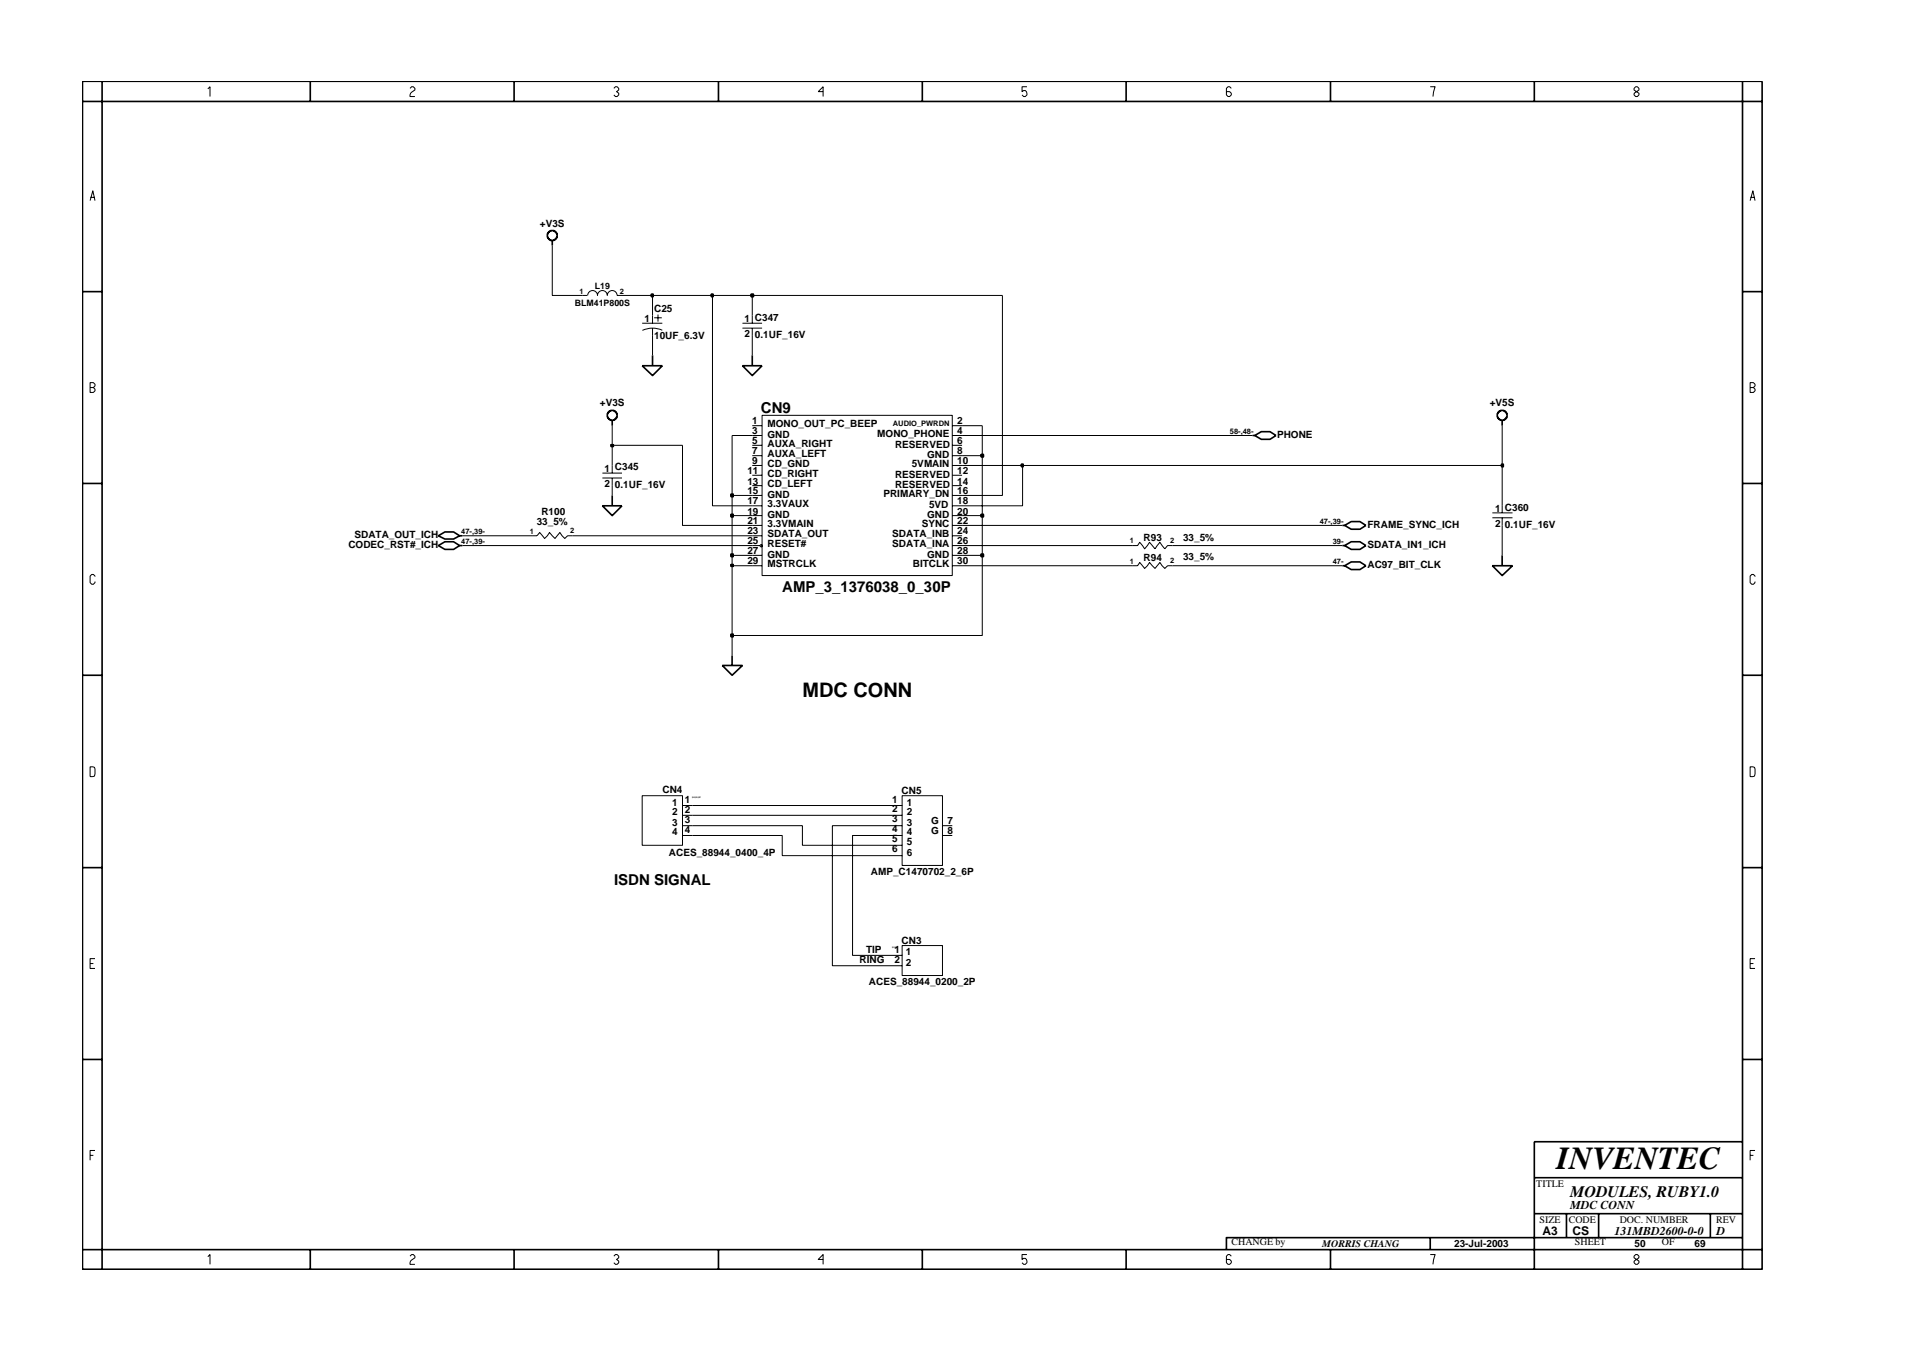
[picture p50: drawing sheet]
<svg xmlns="http://www.w3.org/2000/svg" width="297mm" height="210mm" viewBox="0 0 297 210" stroke-linecap="round" stroke-linejoin="round" font-family="sans-serif">
<defs><g id="words">
<text font-size="5" x="241.8" y="181.6">INVENTEC</text>
<text font-size="3.1" x="124.7" y="108.3">MDC CONN</text>
<text font-size="2.5" x="244" y="185.9">MODULES, RUBY1.0</text>
<g font-size="2.3">
<text x="118.2" y="64.2">CN9</text>
<text x="121.5" y="92">AMP_3_1376038_0_30P</text>
<text x="95.4" y="137.4">ISDN SIGNAL</text>
</g>
<g font-size="1.9">
<text x="239.6" y="191.9">A3</text>
<text x="244" y="187.9">MDC CONN</text>
<text x="244.3" y="192">CS</text>
<text x="250.8" y="191.9">131MBD2600-0-0</text>
<text x="266.6" y="191.9">D</text>
</g>
<g font-size="1.6">
<text x="83.9" y="35.2">+V3S</text>
<text x="100.1" y="50">1</text>
<text x="101.6" y="52.7">10UF_6.3V</text>
<text x="101.6" y="48.5">C25</text>
<text x="115.7" y="50">1 C347</text>
<text x="115.7" y="52.3">2</text>
<text x="117.3" y="52.5">0.1UF_16V</text>
<text x="93.2" y="63.2">+V3S</text>
<text x="116.9" y="65.9">1</text>
<text x="148.7" y="65.9">2</text>
<text x="231.4" y="63.2">+V5S</text>
<text x="116.9" y="67.5">3</text>
<text x="116.9" y="70.5">7</text>
<text x="116.9" y="69">5</text>
<text x="119.2" y="68.1">GND</text>
<text x="119.2" y="70.9">AUXA_LEFT</text>
<text x="119.2" y="69.4">AUXA_RIGHT</text>
<text x="119.2" y="66.3">MONO_OUT_PC_BEEP</text>
<text x="136.3" y="67.9">MONO_PHONE</text>
<text x="139.1" y="69.6">RESERVED</text>
<text x="144" y="71.1">GND</text>
<text x="148.7" y="67.5">4</text>
<text x="148.7" y="69">6</text>
<text x="148.7" y="70.5">8</text>
<text x="198.4" y="68.1">PHONE</text>
<text x="93.9" y="73.3">1 C345</text>
<text x="93.9" y="75.6">2</text>
<text x="95.5" y="75.8">0.1UF_16V</text>
<text x="116.1" y="75.3">13</text>
<text x="116.1" y="73.7">11</text>
<text x="116.1" y="76.8">15</text>
<text x="116.9" y="72.2">9</text>
<text x="119.2" y="72.6">CD_GND</text>
<text x="119.2" y="75.6">CD_LEFT</text>
<text x="119.2" y="74.1">CD_RIGHT</text>
<text x="119.2" y="77.4">GND</text>
<text x="137.2" y="77.2">PRIMARY_DN</text>
<text x="139.1" y="74.3">RESERVED</text>
<text x="139.1" y="75.8">RESERVED</text>
<text x="141.6" y="72.6">5VMAIN</text>
<text x="148.7" y="76.8">16</text>
<text x="148.7" y="73.7">12</text>
<text x="148.7" y="75.3">14</text>
<text x="148.7" y="72.1">10</text>
<text x="55.1" y="83.6">SDATA_OUT_ICH</text>
<text x="83.4" y="81.6">33_5%</text>
<text x="84.1" y="79.9">R100</text>
<text x="116.1" y="78.3">17</text>
<text x="116.1" y="81.5">21</text>
<text x="116.1" y="79.9">19</text>
<text x="116.1" y="83">23</text>
<text x="119.2" y="78.7">3.3VAUX</text>
<text x="119.2" y="81.9">3.3VMAIN</text>
<text x="119.2" y="80.4">GND</text>
<text x="119.2" y="83.4">SDATA_OUT</text>
<text x="138.6" y="83.4">SDATA_INB</text>
<text x="143.2" y="81.9">SYNC</text>
<text x="144" y="80.4">GND</text>
<text x="144.3" y="78.9">5VD</text>
<text x="148.7" y="78.3">18</text>
<text x="148.7" y="79.9">20</text>
<text x="148.7" y="83">24</text>
<text x="148.7" y="81.5">22</text>
<text x="212.5" y="82">FRAME_SYNC_ICH</text>
<text x="232.3" y="79.5">1 C360</text>
<text x="232.3" y="81.9">2</text>
<text x="233.8" y="82.1">0.1UF_16V</text>
<text x="54.1" y="85.2">CODEC_RST#_ICH</text>
<text x="116.1" y="86.1">27</text>
<text x="116.1" y="84.6">25</text>
<text x="116.1" y="87.6">29</text>
<text x="119.2" y="86.7">GND</text>
<text x="119.2" y="84.9">RESET#</text>
<text x="119.2" y="88">MSTRCLK</text>
<text x="138.6" y="84.9">SDATA_INA</text>
<text x="141.8" y="88">BITCLK</text>
<text x="144" y="86.7">GND</text>
<text x="148.7" y="87.6">30</text>
<text x="148.7" y="86.1">28</text>
<text x="148.7" y="84.6">26</text>
<text x="177.7" y="84">R93</text>
<text x="177.7" y="87.1">R94</text>
<text x="183.8" y="84">33_5%</text>
<text x="183.8" y="87.1">33_5%</text>
<text x="212.5" y="88.2">AC97_BIT_CLK</text>
<text x="212.5" y="85.2">SDATA_IN1_ICH</text>
<text x="102.9" y="123.2">CN4</text>
<text x="104.4" y="125.2">1</text>
<text x="106.4" y="124.8">1</text>
<text x="138.6" y="124.7">1</text>
<text x="140.1" y="123.3">CN5</text>
<text x="140.9" y="125.2">1</text>
<text x="104.4" y="126.7">2</text>
<text x="104.4" y="128.3">3</text>
<text x="104.4" y="129.8">4</text>
<text x="106.4" y="126.3">2</text>
<text x="106.4" y="127.8">3</text>
<text x="106.4" y="129.4">4</text>
<text x="138.6" y="126.2">2</text>
<text x="138.6" y="127.7">3</text>
<text x="138.6" y="129.3">4</text>
<text x="138.6" y="130.9">5</text>
<text x="140.9" y="126.7">2</text>
<text x="140.9" y="128.3">3</text>
<text x="140.9" y="129.8">4</text>
<text x="140.9" y="131.3">5</text>
<text x="144.6" y="128.1">G</text>
<text x="144.6" y="129.6">G</text>
<text x="147.2" y="128">7</text>
<text x="147.2" y="129.6">8</text>
<text x="103.9" y="132.9">ACES_88944_0400_4P</text>
<text x="135.3" y="136">AMP_C1470702_2_6P</text>
<text x="138.6" y="132.4">6</text>
<text x="140.9" y="132.9">6</text>
<text x="133.6" y="149.6">RING</text>
<text x="134.5" y="148.1">TIP</text>
<text x="138.9" y="148.1">1</text>
<text x="138.9" y="149.6">2</text>
<text x="140.1" y="146.7">CN3</text>
<text x="140.7" y="148.4">1</text>
<text x="135" y="153.1">ACES_88944_0200_2P</text>
<text x="140.7" y="150">2</text>
<text x="238.7" y="184.4">TITLE</text>
<text x="239.2" y="190">SIZE</text>
<text x="243.7" y="190">CODE</text>
<text x="251.6" y="190">DOC. NUMBER</text>
<text x="266.6" y="190">REV</text>
<text x="191.3" y="193.5">CHANGE by</text>
<text x="205.4" y="193.7">MORRIS CHANG</text>
<text x="225.9" y="193.7">23-Jul-2003</text>
<text x="244.7" y="193.5">SHEET</text>
<text x="253.9" y="193.7">50</text>
<text x="258.2" y="193.5">OF</text>
<text x="263.3" y="193.7">69</text>
</g>
<g font-size="1.4">
<text x="89.3" y="47.5">BLM41P800S</text>
<text x="92.4" y="45">L19</text>
</g>
<g font-size="1.2">
<text x="90" y="45.7">1</text>
<text x="96.3" y="45.7">2</text>
<text x="138.7" y="66.1">AUDIO_PWRDN</text>
<text x="191.1" y="67.5">58-,48-</text>
<text x="71.7" y="83">47-,39-</text>
<text x="82.3" y="82.9">1</text>
<text x="88.6" y="82.8">2</text>
<text x="205" y="81.5">47-,39-</text>
<text x="71.7" y="84.6">47-,39-</text>
<text x="175.5" y="84.4">1</text>
<text x="175.5" y="87.6">1</text>
<text x="181.8" y="84.3">2</text>
<text x="181.8" y="87.5">2</text>
<text x="207" y="87.6">47-</text>
<text x="207" y="84.6">39-</text>
</g>
<g font-size=".3">
<text x="107.6" y="124">$O,$V,$P</text>
<text x="138.6" y="147.3">$V,$P</text>
</g>
</g></defs>
<g fill="none" stroke="#000" stroke-width=".16">
<path d="M90.5 45.9h.7M91.3 45.9a.76 .76 0 0 1 .8-.8 .76 .76 0 0 1 .7 .8 .76 .76 0 0 1 .8-.8 .76 .76 0 0 1 .7 .8 .76 .76 0 0 1 .8-.8 .76 .76 0 0 1 .8 .8h.7M99.8 50.2h3.1M101.4 49v1.2M101.4 51v1.2M101.6 49.4h1.2M102.2 48.9v1.1M102.9 51.3a3.7 3.7 0 0 0-3.1 0M115.3 50.2h3.1M115.3 51h3.1M116.9 49v1.2M116.9 51v1.2"/>
<path d="M93.6 73.5h3M93.6 74.3h3M95.1 72.3v1.2M95.1 74.3v1.2M116.9 66.1h1.5M116.9 67.7h1.5M116.9 69.2h1.5M116.9 70.8h1.5M116.9 72.3h1.5M116.9 73.8h1.5M116.9 75.5h1.5M116.9 77h1.5"/>
<path d="M116.9 78.6h1.5M118.4 64.5h29.5v24.9h-29.5zM147.9 66.1h1.6M147.9 67.7h1.6M147.9 69.2h1.6M147.9 70.8h1.6M147.9 72.3h1.6M147.9 73.8h1.6M147.9 75.5h1.6M147.9 77h1.6M147.9 78.6h1.6M231.8 79.7h3.2"/>
<path d="M233.4 78.6v1.1M82.7 83.2h.7l.4-.5 .8 1 .8-1 .8 1 .8-1 .7 1 .5-.5h.7M113.7 98.7v3.2M116.9 83.2h1.5M116.9 84.8h1.2M116.9 87.9h1.5M116.9 86.3h1.5M116.9 80.1h1.5M116.9 81.6h1.5M147.9 83.2h1.6M147.9 84.8h1.6M147.9 87.9h1.6"/>
<path d="M147.9 86.3h1.6M147.9 80.1h1.6M147.9 81.6h1.6M175.9 84.8h.8l.4-.5 .7 1 .8-1 .8 1 .8-1 .8 1 .4-.5h.7M175.9 87.9h.8l.4-.5 .7 .9 .8-.9 .8 .9 .8-.9 .8 .9 .4-.4h.7M231.8 80.4h3.2M233.4 80.4v1.2M99.8 123.6h6.2v7.7h-6.2zM106 126.7h34.2M106 125.2h34.2M106 129.8h15.5v3.1h18.7M106 128.3h18.7v3h15.5"/>
<path d="M140.2 123.6h6.2v10.9h-6.2zM140.2 128.3h-10.9v21.7h10.9M140.2 129.8h-7.8v18.6h7.8M146.4 129.8h1.5M146.4 128.3h1.5M140.2 146.9h6.2v4.7h-6.2z"/>
<circle cx="118.2" cy="84.8" r=".17"/>
</g>
<g fill="none" stroke="#000" stroke-width=".25">
<path d="M85.4 35.9l.6-.1 .5 .4 .1 .6-.4 .5-.7 .1-.4-.4-.1-.7zM85.8 37.4v.7M99.8 56.8h3.1l-1.5 1.5zM101.4 55.2v1.6M115.3 56.8h3.1l-1.5 1.5zM116.9 55.2v1.6M93.6 78.6h3l-1.5 1.5zM94.6 63.9h.1a.55 .55 0 0 1 .9 .1l.3 .3-.1 .7-.4 .3h-.5l-.6-.5v-.5zM95.1 65.4v.7M95.1 77v1.6M194.6 67.7h.3M194.9 67.7l1-.6h1.4l.9 .6-.9 .6h-1.4z"/>
<path d="M232.9 63.9a.55 .55 0 0 1 1 .1l.2 .3-.1 .7-.4 .3h-.5l-.5-.5v-.5zM233.4 65.4v.7M68.1 83.2l1-.6h1.4l.9 .6-.9 .5h-1.4zM68.1 84.8l1-.6h1.4l.9 .6-.9 .6h-1.4zM71.4 83.2h.4M71.4 84.8h.4M208.6 84.8h.3M208.6 87.9h.3M208.6 81.6h.3M208.9 87.9l1-.6h1.4l.9 .6-.9 .6h-1.4zM208.9 81.6l1-.6h1.4l.9 .6-.9 .6h-1.4zM208.9 84.8l1-.6h1.4l.9 .6-.9 .6h-1.4z"/>
<path d="M231.8 87.9h3.2l-1.6 1.5zM233.4 86.3v1.6M112.2 103.4h3.1l-1.6 1.5zM113.7 101.9v1.5"/>
</g>
<path d="M113.6 98.6h.3v.3h-.3z" fill-rule="evenodd" fill="#c2c2c2" stroke="#000" stroke-width=".25"/>
<path d="M113.6 98.6h.3v.3h-.3z" fill="none" stroke="#000" stroke-width=".25"/>
<path d="M152.6 86.3v12.4h-38.9v-10.8" fill="none" stroke="#000" stroke-width=".16"/>
<path d="M113.6 87.7h.3v.3h-.3z" fill-rule="evenodd" fill="#c2c2c2" stroke="#000" stroke-width=".25"/>
<path d="M113.6 87.7h.3v.3h-.3z" fill="none" stroke="#000" stroke-width=".25"/>
<path d="M113.7 86.3v1.6h3.2M149.5 87.9h26.4M182.1 87.9h26.5" fill="none" stroke="#000" stroke-width=".16"/>
<path d="M113.6 86.1h.3v.4h-.3z" fill-rule="evenodd" fill="#c2c2c2" stroke="#000" stroke-width=".25"/>
<path d="M113.6 86.1h.3v.4h-.3z" fill="none" stroke="#000" stroke-width=".25"/>
<path d="M113.7 80.1v6.2h3.2M149.5 86.3h3.1" fill="none" stroke="#000" stroke-width=".16"/>
<path d="M152.4 86.1h.4v.4h-.4z" fill-rule="evenodd" fill="#c2c2c2" stroke="#000" stroke-width=".25"/>
<path d="M152.4 86.1h.4v.4h-.4z" fill="none" stroke="#000" stroke-width=".25"/>
<path d="M106 69.2v12.4h10.9M71.8 84.8h45.1M71.8 83.2h10.9M88.9 83.2h28M149.5 84.8h26.4M149.5 81.6h59.1M152.6 80.1v6.2M182.1 84.8h26.5M233.4 81.6v4.7" fill="none" stroke="#000" stroke-width=".16"/>
<path d="M113.6 79.9h.3v.4h-.3z" fill-rule="evenodd" fill="#c2c2c2" stroke="#000" stroke-width=".25"/>
<path d="M113.6 79.9h.3v.4h-.3z" fill="none" stroke="#000" stroke-width=".25"/>
<path d="M113.7 77v3.1h3.2M149.5 80.1h3.1" fill="none" stroke="#000" stroke-width=".16"/>
<path d="M152.4 79.9h.4v.4h-.4z" fill-rule="evenodd" fill="#c2c2c2" stroke="#000" stroke-width=".25"/>
<path d="M152.4 79.9h.4v.4h-.4z" fill="none" stroke="#000" stroke-width=".25"/>
<path d="M110.7 45.9v32.7h6.2M95.1 75.5v1.5M152.6 70.8v9.3M158.9 72.3v6.3h-9.4M233.4 72.3v6.3" fill="none" stroke="#000" stroke-width=".16"/>
<path d="M113.6 76.8h.3v.3h-.3z" fill-rule="evenodd" fill="#c2c2c2" stroke="#000" stroke-width=".25"/>
<path d="M113.6 76.8h.3v.3h-.3z" fill="none" stroke="#000" stroke-width=".25"/>
<path d="M155.7 45.9v31.1h-6.2M95.1 69.2v3.1M113.7 67.7v9.3h3.2M149.5 72.3h9.4" fill="none" stroke="#000" stroke-width=".16"/>
<path d="M158.7 72.2h.2v.3h-.2z" fill-rule="evenodd" fill="#c2c2c2" stroke="#000" stroke-width=".25"/>
<path d="M158.7 72.2h.2v.3h-.2z" fill="none" stroke="#000" stroke-width=".25"/>
<path d="M158.9 72.3h74.5" fill="none" stroke="#000" stroke-width=".16"/>
<path d="M233.3 72.2h.2v.3h-.2z" fill-rule="evenodd" fill="#c2c2c2" stroke="#000" stroke-width=".25"/>
<path d="M233.3 72.2h.2v.3h-.2z" fill="none" stroke="#000" stroke-width=".25"/>
<path d="M149.5 70.8h3.1M233.4 66.1v6.2" fill="none" stroke="#000" stroke-width=".16"/>
<path d="M152.4 70.6h.4v.4h-.4z" fill-rule="evenodd" fill="#c2c2c2" stroke="#000" stroke-width=".25"/>
<path d="M152.4 70.6h.4v.4h-.4z" fill="none" stroke="#000" stroke-width=".25"/>
<path d="M152.6 66.1v4.7" fill="none" stroke="#000" stroke-width=".16"/>
<path d="M94.9 69.1h.4v.3h-.4z" fill-rule="evenodd" fill="#c2c2c2" stroke="#000" stroke-width=".25"/>
<path d="M94.9 69.1h.4v.3h-.4z" fill="none" stroke="#000" stroke-width=".25"/>
<path d="M85.8 38.1v7.8h4.7M96.6 45.9h4.8v3.1M101.4 52.2v3M116.9 45.9v3.1M116.9 52.2v3M95.1 66.1v3.1h10.9M113.7 67.7h3.2M149.5 67.7h45.1M149.5 66.1h3.1" fill="none" stroke="#000" stroke-width=".16"/>
<path d="M101.2 45.7h.3v.4h-.3z" fill-rule="evenodd" fill="#c2c2c2" stroke="#000" stroke-width=".25"/>
<path d="M101.2 45.7h.3v.4h-.3z" fill="none" stroke="#000" stroke-width=".25"/>
<path d="M101.4 45.9h9.3" fill="none" stroke="#000" stroke-width=".16"/>
<path d="M110.5 45.7h.3v.4h-.3z" fill-rule="evenodd" fill="#c2c2c2" stroke="#000" stroke-width=".25"/>
<path d="M110.5 45.7h.3v.4h-.3z" fill="none" stroke="#000" stroke-width=".25"/>
<path d="M110.7 45.9h6.2" fill="none" stroke="#000" stroke-width=".16"/>
<path d="M116.7 45.7h.3v.4h-.3z" fill-rule="evenodd" fill="#c2c2c2" stroke="#000" stroke-width=".25"/>
<g fill="none" stroke="#000" stroke-width=".25">
<path d="M12.8 12.6h261v184.6h-261zM12.8 15.8h261M15.9 12.6v184.6M48.2 12.6v3.2M79.9 12.6v3.2M111.6 12.6v3.2M143.3 12.6v3.2M174.9 12.6v3.2M206.7 12.6v3.2M238.4 12.6v3.2M270.7 12.6v184.6M12.8 45.3h3.1"/>
<path d="M116.7 45.7h.3v.4h-.3zM270.7 45.3h3.1M12.8 75.1h3.1M270.7 75.1h3.1M12.8 104.9h3.1M270.7 104.9h3.1M12.8 134.8h3.1M270.7 134.8h3.1M12.8 164.6h3.1M270.7 164.6h3.1M270.7 177.4h-32.3v19.8M12.8 194.2h261"/>
<path d="M48.2 194.2v3M79.9 194.2v3M111.6 194.2v3M143.3 194.2v3M174.9 194.2v3M206.7 194.2v3M222.2 192.3v1.9M238.4 183h32.3M238.4 188.6h32.3M243.4 188.6v3.7M248.4 188.6v3.7M265.7 188.6v3.7"/>
<path d="M270.7 192.3h-80.2v1.9"/>
</g>
<g fill="none" stroke="#000" stroke-width=".16">
<path d="M32.3 13.8l.3-.3v1.5M63.7 13.7l.3-.2h.2l.3 .2v.3l-.5 .3-.3 .4v.3h.8M95.4 13.7l.2-.2h.3l.2 .2v.3l-.3 .2 .3 .3v.2l-.2 .3h-.3l-.2-.3M127.9 14.2h-.8l.8-.7v1.5M159.5 13.5h-.7v.7l.2-.1a.5 .5 0 0 1 .5 .6l-.2 .3h-.3l-.2-.3M191.3 13.7l-.3-.2h-.2l-.3 .2v1l.3 .3h.2l.3-.3v-.2l-.3-.3h-.5M222.2 13.5h.8l-.4 1.5M253.9 13.7l.2-.2h.3l.2 .2v.3l-.7 .5v.2l.2 .3h.3l.2-.3v-.2l-.7-.5zM14 31.2l.4-1.6 .4 1.6M14.1 30.7h.6M271.9 31.2l.4-1.6 .4 1.6M272 30.7h.6"/>
<path d="M14 59.5h.5l.3 .2v.3l-.3 .2 .3 .3v.2l-.3 .3h-.5zM116.9 45.9h38.8M14 60.2h.5M271.9 60.2h.5l.3-.2v-.3l-.3-.2h-.5v1.5h.5l.3-.3v-.2l-.3-.3M14.8 89.6l-.3-.3h-.2l-.3 .2v1l.3 .3h.2l.3-.3v-.1M272.7 89.6l-.3-.3h-.3l-.2 .2v1l.2 .3h.3l.3-.3v-.1M14 119.1l.7 .1 .1 .3-.1 1.1-.7 .1zM271.9 119.1l.7 .1 .1 .3-.1 1.1-.7 .1zM14 149.7h.5M14.8 148.9h-.8v1.6h.8M271.9 149.7h.5M272.7 148.9h-.8v1.6h.8"/>
<path d="M14 179.5h.5M14.8 178.7h-.8v1.6M271.9 179.5h.5M272.7 178.7h-.8v1.6M32.3 195.3l.3-.4v1.5M63.7 195.2l.3-.3h.2l.3 .3v.2l-.7 .5-.1 .3v.2h.8M95.4 195.2l.2-.3h.3l.2 .3v.2l-.3 .3 .3 .2v.3l-.2 .2h-.3l-.2-.2M127.9 195.7h-.8l.8-.8v1.5M159.5 194.9h-.7v.8l.2-.2a.5 .5 0 0 1 .5 .7l-.2 .2h-.3l-.2-.2M191.3 195.2l-.3-.3h-.2l-.3 .3v1l.3 .2h.2l.3-.2v-.3l-.3-.2h-.5M222.2 194.9h.8l-.4 1.5M254.1 194.9l-.2 .3v.2l.7 .5v.3l-.2 .2h-.3l-.2-.2v-.3l.7-.5v-.2l-.2-.3z"/>
</g>
<use href="#words"/>
</svg>
